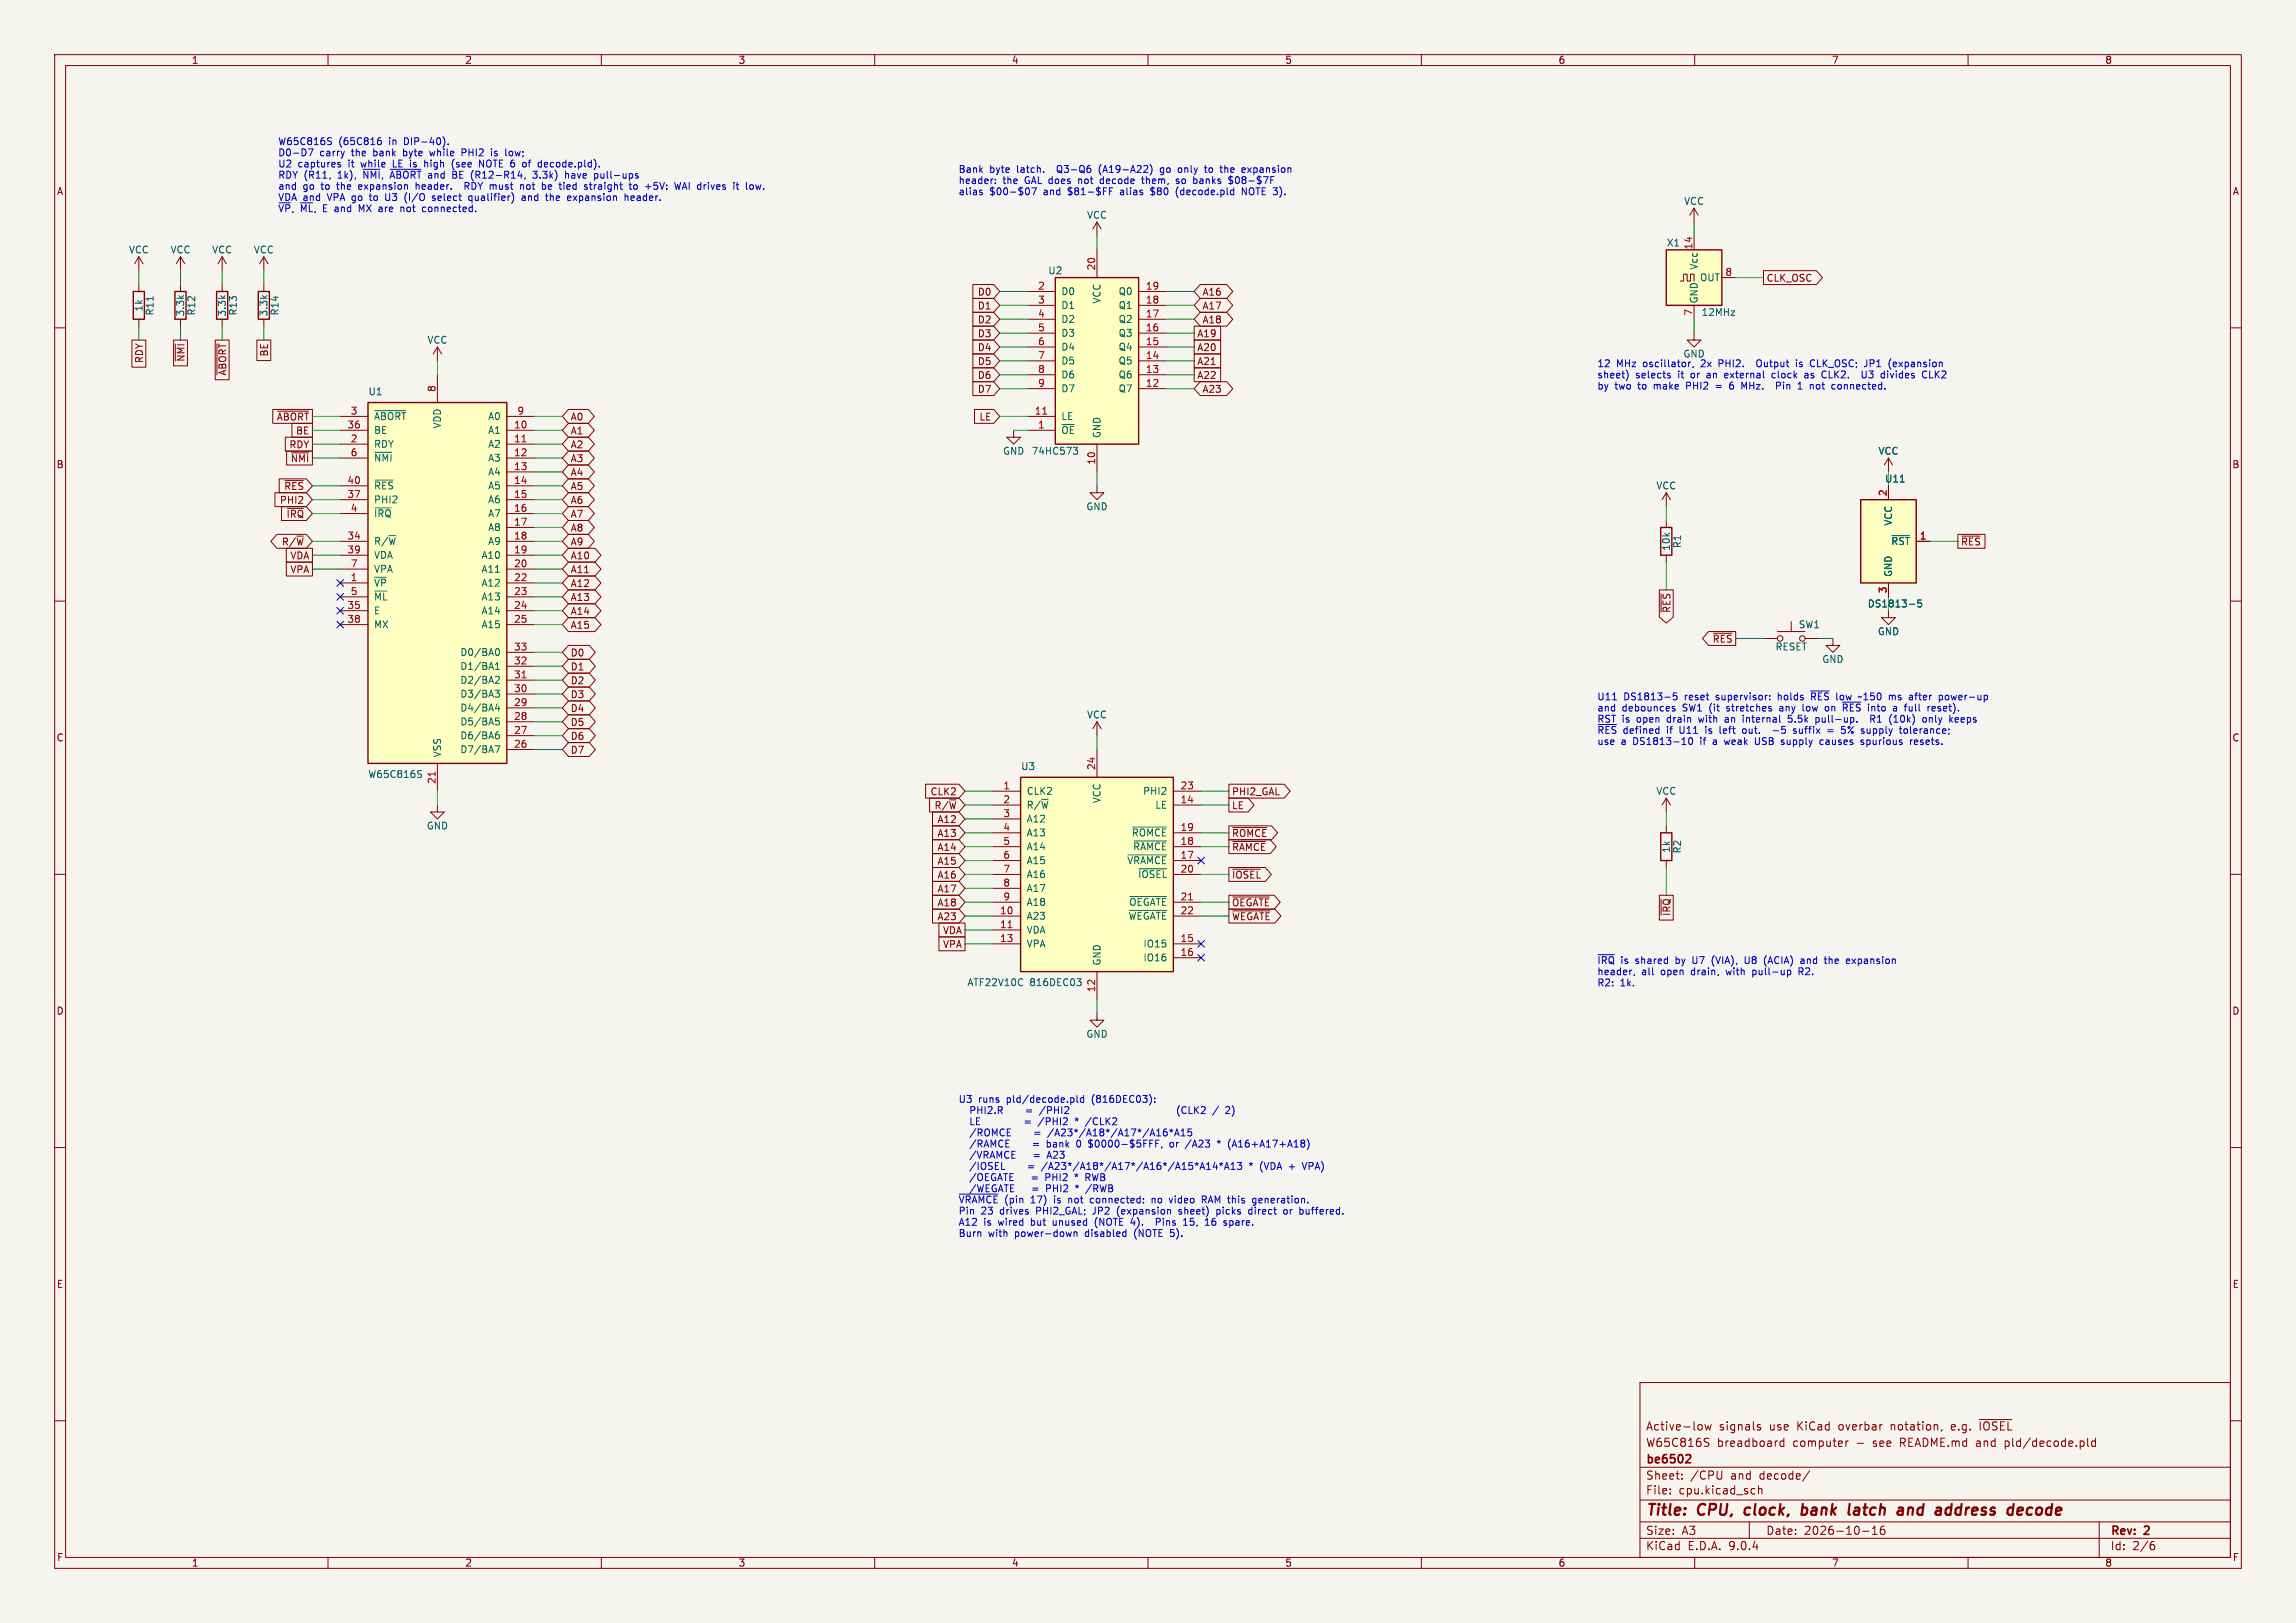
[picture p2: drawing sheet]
<svg xmlns="http://www.w3.org/2000/svg" width="420mm" height="297mm" viewBox="0 0 420 297" stroke-linecap="round" stroke-linejoin="round" font-family="sans-serif">
<defs><g id="words">
<g font-size="2.8" fill="#840000">
<text x="301" y="277.9">Title:</text>
<text x="310.6" y="277.9">CPU,</text>
<text x="320" y="277.9">clock,</text>
<text x="331.2" y="277.9">bank</text>
<text x="340.6" y="277.9">latch</text>
<text x="350.4" y="277.9">and</text>
<text x="358.2" y="277.9">address</text>
<text x="372.1" y="277.9">decode</text>
</g>
<g font-size="2.1" fill="#840000">
<text x="301" y="262">Active-low</text>
<text x="314.4" y="262">signals</text>
<text x="323.7" y="262">use</text>
<text x="328.9" y="262">KiCad</text>
<text x="336.6" y="262">overbar</text>
<text x="346.3" y="262">notation,</text>
<text x="357.5" y="262">e.g.</text>
<text x="362.9" y="262">~{IOSEL}</text>
<text x="301" y="268.2">be6502</text>
<text x="301" y="265">W65C816S</text>
<text x="314.1" y="265">breadboard</text>
<text x="328" y="265">computer</text>
<text x="339.7" y="265">-</text>
<text x="342.9" y="265">see</text>
<text x="348" y="265">README.md</text>
<text x="362.1" y="265">and</text>
<text x="367.4" y="265">pld/decode.pld</text>
<text x="301" y="273.7">File:</text>
<text x="301" y="271">Sheet:</text>
<text x="307.1" y="273.7">cpu.kicad_sch</text>
<text x="309.2" y="271">/CPU</text>
<text x="316.7" y="271">and</text>
<text x="322" y="271">decode/</text>
<text x="301" y="281.1">Size:</text>
<text x="307.6" y="281.1">A3</text>
<text x="323" y="281.1">Date:</text>
<text x="330" y="281.1">2026-10-16</text>
<text x="386" y="281.3">Rev:</text>
<text x="392.4" y="281.3">2</text>
<text x="301" y="283.9">KiCad</text>
<text x="308.7" y="283.9">E.D.A.</text>
<text x="316.3" y="283.9">9.0.4</text>
<text x="386" y="283.9">Id:</text>
<text x="390.1" y="283.9">2/6</text>
</g>
<g font-size="1.8" fill="#840000">
<text x="35" y="11.9">1</text>
<text x="85" y="11.9">2</text>
<text x="135" y="11.9">3</text>
<text x="185" y="11.9">4</text>
<text x="235" y="11.9">5</text>
<text x="285" y="11.9">6</text>
<text x="335" y="11.9">7</text>
<text x="385" y="11.9">8</text>
<text x="10.3" y="35.9">A</text>
<text x="408.3" y="35.9">A</text>
<text x="323.1" y="51.8">CLK_OSC</text>
<text x="178.8" y="59.4">D2</text>
<text x="178.8" y="56.8">D1</text>
<text x="178.8" y="54.3">D0</text>
<text x="219.9" y="59.4">A18</text>
<text x="219.9" y="56.8">A17</text>
<text x="219.9" y="54.3">A16</text>
<text x="49.2" y="65.3" transform="rotate(-90 49.2 65.3)">BE</text>
<text x="178.8" y="64.5">D4</text>
<text x="178.8" y="61.9">D3</text>
<text x="218.9" y="64.5">A20</text>
<text x="218.9" y="61.9">A19</text>
<text x="26.4" y="66.5" transform="rotate(-90 26.4 66.5)">RDY</text>
<text x="34" y="66.3" transform="rotate(-90 34 66.3)">~{NMI}</text>
<text x="41.6" y="68.8" transform="rotate(-90 41.6 68.8)">~{ABORT}</text>
<text x="178.8" y="69.5">D6</text>
<text x="178.8" y="67">D5</text>
<text x="218.9" y="67">A21</text>
<text x="218.9" y="69.5">A22</text>
<text x="50.5" y="77.2">~{ABORT}</text>
<text x="104.3" y="77.2">A0</text>
<text x="178.8" y="72.1">D7</text>
<text x="179.1" y="77.2">LE</text>
<text x="219.9" y="72.1">A23</text>
<text x="52.8" y="82.2">RDY</text>
<text x="54.1" y="79.7">BE</text>
<text x="104.3" y="82.2">A2</text>
<text x="104.3" y="79.7">A1</text>
<text x="10.3" y="85.9">B</text>
<text x="51.9" y="89.9">~{RES}</text>
<text x="53.1" y="84.8">~{NMI}</text>
<text x="104.3" y="89.9">A5</text>
<text x="104.3" y="87.3">A4</text>
<text x="104.3" y="84.8">A3</text>
<text x="408.2" y="85.9">B</text>
<text x="51.1" y="92.4">PHI2</text>
<text x="52.3" y="94.9">~{IRQ}</text>
<text x="104.3" y="94.9">A7</text>
<text x="104.3" y="92.4">A6</text>
<text x="51.5" y="100">R/~{W}</text>
<text x="104.3" y="100">A9</text>
<text x="104.3" y="97.5">A8</text>
<text x="358.6" y="100">~{RES}</text>
<text x="53" y="105.1">VPA</text>
<text x="53" y="102.6">VDA</text>
<text x="104.3" y="107.6">A12</text>
<text x="104.3" y="105.1">A11</text>
<text x="104.3" y="102.6">A10</text>
<text x="104.3" y="112.7">A14</text>
<text x="104.3" y="110.2">A13</text>
<text x="305.8" y="112.3" transform="rotate(-90 305.8 112.3)">~{RES}</text>
<text x="104.3" y="115.3">A15</text>
<text x="313.2" y="117.8">~{RES}</text>
<text x="104.3" y="125.4">D2</text>
<text x="104.3" y="122.9">D1</text>
<text x="104.3" y="120.3">D0</text>
<text x="104.3" y="128">D3</text>
<text x="104.3" y="130.5">D4</text>
<text x="10.3" y="135.9">C</text>
<text x="104.3" y="135.6">D6</text>
<text x="104.3" y="133">D5</text>
<text x="408.2" y="135.9">C</text>
<text x="104.3" y="138.1">D7</text>
<text x="170.1" y="145.7">CLK2</text>
<text x="170.8" y="148.3">R/~{W}</text>
<text x="225.3" y="145.7">PHI2_GAL</text>
<text x="225.3" y="148.3">LE</text>
<text x="171.4" y="153.4">A13</text>
<text x="171.4" y="150.8">A12</text>
<text x="171.4" y="155.9">A14</text>
<text x="225.3" y="155.9">~{RAMCE}</text>
<text x="225.3" y="153.4">~{ROMCE}</text>
<text x="171.4" y="158.4">A15</text>
<text x="171.4" y="161">A16</text>
<text x="225.3" y="161">~{IOSEL}</text>
<text x="171.4" y="166.1">A18</text>
<text x="171.4" y="163.5">A17</text>
<text x="225.3" y="166.1">~{OEGATE}</text>
<text x="305.8" y="167.7" transform="rotate(-90 305.8 167.7)">~{IRQ}</text>
<text x="171.4" y="168.6">A23</text>
<text x="172.4" y="173.7">VPA</text>
<text x="172.4" y="171.1">VDA</text>
<text x="225.3" y="168.6">~{WEGATE}</text>
<text x="10.3" y="185.9">D</text>
<text x="408.2" y="185.9">D</text>
<text x="10.3" y="235.9">E</text>
<text x="408.3" y="235.9">E</text>
<text x="10.3" y="285.9">F</text>
<text x="35" y="286.9">1</text>
<text x="85" y="286.9">2</text>
<text x="135" y="286.9">3</text>
<text x="185" y="286.9">4</text>
<text x="235" y="286.9">5</text>
<text x="285" y="286.9">6</text>
<text x="335" y="286.9">7</text>
<text x="385" y="286.9">8</text>
<text x="408.3" y="285.9">F</text>
</g>
<g font-size="1.8" fill="#0000c2">
<text x="50.8" y="26.9">W65C816S</text>
<text x="50.8" y="28.9">D0-D7</text>
<text x="58.5" y="28.9">carry</text>
<text x="61.9" y="26.9">(65C816</text>
<text x="64.5" y="28.9">the</text>
<text x="68.6" y="28.9">bank</text>
<text x="71.3" y="26.9">in</text>
<text x="74.2" y="26.9">DIP-40).</text>
<text x="74.2" y="28.9">byte</text>
<text x="79.3" y="28.9">while</text>
<text x="85.3" y="28.9">PHI2</text>
<text x="90.9" y="28.9">is</text>
<text x="93.7" y="28.9">low;</text>
<text x="50.8" y="31">U2</text>
<text x="50.8" y="33">RDY (R11,</text>
<text x="50.8" y="35.1">and</text>
<text x="54.5" y="31">captures</text>
<text x="55.4" y="35.1">go</text>
<text x="58.9" y="35.1">to</text>
<text x="61.9" y="33">1k),</text>
<text x="61.9" y="35.1">the</text>
<text x="63.8" y="31">it</text>
<text x="66.1" y="35.1">expansion</text>
<text x="66.3" y="31">while</text>
<text x="66.8" y="33">~{NMI},~{ABORT}</text>
<text x="72.4" y="31">LE is</text>
<text x="76.7" y="35.1">header.</text>
<text x="78.5" y="31">high</text>
<text x="79" y="33">and</text>
<text x="83.6" y="33">BE (R12-R14,</text>
<text x="83.7" y="31">(see</text>
<text x="86.1" y="35.1">RDY must</text>
<text x="89" y="31">NOTE 6</text>
<text x="96.7" y="35.1">not</text>
<text x="97.3" y="31">of</text>
<text x="98.8" y="33">3.3k)</text>
<text x="100.3" y="31">decode.pld).</text>
<text x="100.8" y="35.1">be</text>
<text x="104.3" y="35.1">tied</text>
<text x="104.9" y="33">have</text>
<text x="109" y="35.1">straight</text>
<text x="110.4" y="33">pull-ups</text>
<text x="117.5" y="35.1">to</text>
<text x="120.5" y="35.1">+5V:</text>
<text x="126.2" y="35.1">WAI drives</text>
<text x="137.3" y="35.1">it</text>
<text x="139.8" y="35.1">low.</text>
<text x="175.3" y="32">Bank</text>
<text x="175.3" y="34">header:</text>
<text x="181" y="32">byte</text>
<text x="183.4" y="34">the</text>
<text x="186.1" y="32">latch.</text>
<text x="187.6" y="34">GAL does</text>
<text x="193.9" y="32">Q3-Q6</text>
<text x="197.7" y="34">not</text>
<text x="201.7" y="32">(A19-A22)</text>
<text x="201.9" y="34">decode</text>
<text x="209.8" y="34">them,</text>
<text x="213.1" y="32">go</text>
<text x="216.2" y="34">so</text>
<text x="216.6" y="32">only</text>
<text x="219.6" y="34">banks</text>
<text x="221.7" y="32">to</text>
<text x="224.7" y="32">the</text>
<text x="226.3" y="34">$08-$7F</text>
<text x="228.9" y="32">expansion</text>
<text x="50.8" y="37.1">VDA and</text>
<text x="50.8" y="39.1">~{VP},</text>
<text x="54.9" y="39.1">~{ML},</text>
<text x="59.2" y="39.1">E and</text>
<text x="60" y="37.1">VPA go</text>
<text x="66.1" y="39.1">MX are</text>
<text x="68.1" y="37.1">to</text>
<text x="71.2" y="37.1">U3</text>
<text x="74.2" y="39.1">not</text>
<text x="74.9" y="37.1">(I/O</text>
<text x="78.3" y="39.1">connected.</text>
<text x="80.2" y="37.1">select</text>
<text x="87" y="37.1">qualifier)</text>
<text x="97" y="37.1">and</text>
<text x="101.6" y="37.1">the</text>
<text x="105.7" y="37.1">expansion</text>
<text x="116.4" y="37.1">header.</text>
<text x="175.3" y="36">alias</text>
<text x="181" y="36">$00-$07</text>
<text x="191" y="36">and</text>
<text x="195.6" y="36">$81-$FF</text>
<text x="205.4" y="36">alias</text>
<text x="211.2" y="36">$80</text>
<text x="216" y="36">(decode.pld</text>
<text x="228.3" y="36">NOTE 3).</text>
<text x="307.8" y="65.6">GND</text>
<text x="292.1" y="67.5">12</text>
<text x="292.1" y="69.6">sheet)</text>
<text x="292.1" y="71.6">by</text>
<text x="295.4" y="71.6">two</text>
<text x="295.7" y="67.5">MHz</text>
<text x="299.2" y="69.6">selects</text>
<text x="299.8" y="71.6">to</text>
<text x="300.7" y="67.5">oscillator,</text>
<text x="302.8" y="71.6">make</text>
<text x="307.1" y="69.6">it</text>
<text x="308.9" y="71.6">PHI2</text>
<text x="309.6" y="69.6">or</text>
<text x="311.5" y="67.5">2x</text>
<text x="312.7" y="69.6">an</text>
<text x="314.9" y="67.5">PHI2.</text>
<text x="316.2" y="69.6">external</text>
<text x="317.3" y="71.6">6</text>
<text x="319.6" y="71.6">MHz.</text>
<text x="322.2" y="67.5">Output</text>
<text x="325" y="69.6">clock</text>
<text x="326.4" y="71.6">Pin</text>
<text x="329.6" y="67.5">is</text>
<text x="330.6" y="71.6">1</text>
<text x="331.2" y="69.6">as</text>
<text x="332.4" y="67.5">CLK_OSC;</text>
<text x="333" y="71.6">not</text>
<text x="334.5" y="69.6">CLK2.</text>
<text x="337.2" y="71.6">connected.</text>
<text x="342.3" y="69.6">U3</text>
<text x="342.6" y="67.5">JP1</text>
<text x="346" y="69.6">divides</text>
<text x="347.2" y="67.5">(expansion</text>
<text x="353.7" y="69.6">CLK2</text>
<text x="292.1" y="128.5">U11</text>
<text x="292.1" y="130.5">and</text>
<text x="296.7" y="130.5">debounces</text>
<text x="297" y="128.5">DS1813-5</text>
<text x="307.9" y="130.5">SW1 (it</text>
<text x="308.3" y="128.5">reset</text>
<text x="314.2" y="128.5">supervisor:</text>
<text x="316.3" y="130.5">stretches</text>
<text x="325.7" y="128.5">holds</text>
<text x="326.2" y="130.5">any</text>
<text x="330.6" y="130.5">low</text>
<text x="332" y="128.5">~{RES}</text>
<text x="334.9" y="130.5">on</text>
<text x="336.8" y="128.5">low</text>
<text x="338.4" y="130.5">~{RES}</text>
<text x="341.1" y="128.5">~150</text>
<text x="343.2" y="130.5">into</text>
<text x="346.8" y="128.5">ms</text>
<text x="348" y="130.5">a</text>
<text x="350.3" y="130.5">full</text>
<text x="350.7" y="128.5">after</text>
<text x="354.7" y="130.5">reset).</text>
<text x="356.4" y="128.5">power-up</text>
<text x="292.1" y="132.6">RST is</text>
<text x="292.1" y="134.6">~{RES}</text>
<text x="292.1" y="136.7">use</text>
<text x="296.5" y="136.7">a</text>
<text x="296.9" y="134.6">defined</text>
<text x="298.9" y="136.7">DS1813-10</text>
<text x="299.5" y="132.6">open</text>
<text x="305" y="134.6">if</text>
<text x="305.2" y="132.6">drain</text>
<text x="307.5" y="134.6">U11</text>
<text x="311.2" y="132.6">with</text>
<text x="311.3" y="136.7">if</text>
<text x="312.4" y="134.6">is</text>
<text x="313.8" y="136.7">a</text>
<text x="315.3" y="134.6">left</text>
<text x="316.2" y="136.7">weak</text>
<text x="316.2" y="132.6">an</text>
<text x="319.6" y="134.6">out.</text>
<text x="319.7" y="132.6">internal</text>
<text x="321.9" y="136.7">USB</text>
<text x="325.6" y="134.6">-5</text>
<text x="326.9" y="136.7">supply</text>
<text x="328.2" y="132.6">5.5k</text>
<text x="329.5" y="134.6">suffix</text>
<text x="333.4" y="132.6">pull-up.</text>
<text x="334.2" y="136.7">causes</text>
<text x="336" y="134.6">=</text>
<text x="338.7" y="134.6">5%</text>
<text x="341.9" y="136.7">spurious</text>
<text x="342.6" y="134.6">supply</text>
<text x="343.8" y="132.6">R1</text>
<text x="347.5" y="132.6">(10k)</text>
<text x="349.8" y="134.6">tolerance;</text>
<text x="351.1" y="136.7">resets.</text>
<text x="353.8" y="132.6">only</text>
<text x="358.9" y="132.6">keeps</text>
<text x="292.1" y="176.7">~{IRQ}</text>
<text x="292.1" y="178.8">header,</text>
<text x="296.5" y="176.7">is</text>
<text x="299.3" y="176.7">shared</text>
<text x="300.3" y="178.8">all</text>
<text x="303.9" y="178.8">open</text>
<text x="306.8" y="176.7">by</text>
<text x="309.6" y="178.8">drain,</text>
<text x="310.1" y="176.7">U7</text>
<text x="313.8" y="176.7">(VIA),</text>
<text x="316.3" y="178.8">with</text>
<text x="320" y="176.7">U8</text>
<text x="321.2" y="178.8">pull-up</text>
<text x="323.8" y="176.7">(ACIA)</text>
<text x="329.9" y="178.8">R2.</text>
<text x="330.7" y="176.7">and</text>
<text x="335.3" y="176.7">the</text>
<text x="339.4" y="176.7">expansion</text>
<text x="292.1" y="180.8">R2:</text>
<text x="296.4" y="180.8">1k.</text>
<text x="175.3" y="202.1">U3</text>
<text x="179" y="202.1">runs</text>
<text x="184.3" y="202.1">pld/decode.pld</text>
<text x="200" y="202.1">(816DEC03):</text>
<text x="177.6" y="204.2">PHI2.R</text>
<text x="177.6" y="206.2">LE</text>
<text x="177.6" y="208.3">/ROMCE</text>
<text x="191.3" y="204.2">/PHI2</text>
<text x="191.9" y="206.2">/PHI2</text>
<text x="192.8" y="208.3">/A23*/A18*/A17*/A16*A15</text>
<text x="198.8" y="206.2">*</text>
<text x="200.9" y="206.2">/CLK2</text>
<text x="220.5" y="204.2">(CLK2</text>
<text x="177.6" y="210.3">/RAMCE</text>
<text x="177.6" y="212.4">/VRAMCE</text>
<text x="177.6" y="214.4">/IOSEL</text>
<text x="191.7" y="214.4">/A23*/A18*/A17*/A16*/A15*A14*A13</text>
<text x="192.5" y="212.4">A23</text>
<text x="192.6" y="210.3">bank</text>
<text x="198.2" y="210.3">0</text>
<text x="200.6" y="210.3">$0000-$5FFF,</text>
<text x="215.7" y="210.3">or</text>
<text x="218.8" y="210.3">/A23</text>
<text x="224.8" y="210.3">*</text>
<text x="226.9" y="210.3">(A16+A17+A18)</text>
<text x="229.9" y="214.4">*</text>
<text x="232" y="214.4">(VDA</text>
<text x="240.2" y="214.4">VPA)</text>
<text x="175.3" y="220.5">~{VRAMCE}</text>
<text x="177.6" y="216.4">/OEGATE</text>
<text x="177.6" y="218.5">/WEGATE</text>
<text x="183.7" y="220.5">(pin</text>
<text x="188.7" y="220.5">17)</text>
<text x="189.5" y="218.5">=</text>
<text x="192.1" y="216.4">PHI2</text>
<text x="192.3" y="218.5">PHI2</text>
<text x="193.1" y="220.5">is</text>
<text x="195.9" y="220.5">not</text>
<text x="197.7" y="216.4">*</text>
<text x="199.9" y="216.4">RWB</text>
<text x="200" y="218.5">/RWB</text>
<text x="200.1" y="220.5">connected:</text>
<text x="211.6" y="220.5">no</text>
<text x="215" y="220.5">video</text>
<text x="221.2" y="220.5">RAM this</text>
<text x="230.8" y="220.5">generation.</text>
<text x="175.3" y="222.6">Pin</text>
<text x="175.3" y="224.6">A12</text>
<text x="175.3" y="226.7">Burn</text>
<text x="179.5" y="222.6">23</text>
<text x="179.9" y="224.6">is</text>
<text x="180.8" y="226.7">with</text>
<text x="182.7" y="224.6">wired</text>
<text x="183" y="222.6">drives</text>
<text x="185.8" y="226.7">power-down</text>
<text x="188.9" y="224.6">but</text>
<text x="189.8" y="222.6">PHI2_GAL;</text>
<text x="193.1" y="224.6">unused</text>
<text x="198.8" y="226.7">disabled</text>
<text x="200.4" y="222.6">JP2</text>
<text x="200.9" y="224.6">(NOTE</text>
<text x="205" y="222.6">(expansion</text>
<text x="207.7" y="224.6">4).</text>
<text x="207.9" y="226.7">(NOTE</text>
<text x="212.7" y="224.6">Pins</text>
<text x="214.7" y="226.7">5).</text>
<text x="216.5" y="222.6">sheet)</text>
<text x="218" y="224.6">15,</text>
<text x="222.2" y="224.6">16</text>
<text x="223.6" y="222.6">picks</text>
<text x="225.8" y="224.6">spare.</text>
<text x="229.7" y="222.6">direct</text>
<text x="236.3" y="222.6">or</text>
<text x="239.4" y="222.6">buffered.</text>
</g>
<g font-size="1.8" fill="#006464">
<text x="198.7" y="40.2">VCC</text>
<text x="308" y="37.7">VCC</text>
<text x="23.5" y="46.6">VCC</text>
<text x="31.1" y="46.6">VCC</text>
<text x="38.7" y="46.6">VCC</text>
<text x="46.3" y="46.6">VCC</text>
<text x="304.8" y="45.3">X1</text>
<text x="191.7" y="50.4">U2</text>
<text x="310.7" y="49.4" transform="rotate(-90 310.7 49.4)">Vcc</text>
<text x="310.9" y="51.7">OUT</text>
<text x="26.3" y="57.1" transform="rotate(-90 26.3 57.1)">1k</text>
<text x="28.3" y="57.8" transform="rotate(-90 28.3 57.8)">R11</text>
<text x="33.9" y="58" transform="rotate(-90 33.9 58)">3.3k</text>
<text x="35.9" y="57.8" transform="rotate(-90 35.9 57.8)">R12</text>
<text x="41.5" y="58" transform="rotate(-90 41.5 58)">3.3k</text>
<text x="43.5" y="57.8" transform="rotate(-90 43.5 57.8)">R13</text>
<text x="49.1" y="58" transform="rotate(-90 49.1 58)">3.3k</text>
<text x="51.2" y="57.8" transform="rotate(-90 51.2 57.8)">R14</text>
<text x="194.1" y="54.2">D0</text>
<text x="194.1" y="56.7">D1</text>
<text x="194.1" y="59.3">D2</text>
<text x="201.5" y="55.6" transform="rotate(-90 201.5 55.6)">VCC</text>
<text x="204.5" y="54.2">Q0</text>
<text x="204.5" y="56.7">Q1</text>
<text x="204.5" y="59.3">Q2</text>
<text x="310.7" y="55.6" transform="rotate(-90 310.7 55.6)">GND</text>
<text x="311.2" y="58">12MHz</text>
<text x="78.1" y="63.1">VCC</text>
<text x="194.1" y="61.8">D3</text>
<text x="194.1" y="64.4">D4</text>
<text x="204.5" y="61.8">Q3</text>
<text x="204.5" y="64.4">Q4</text>
<text x="194.1" y="66.9">D5</text>
<text x="194.1" y="69.4">D6</text>
<text x="194.1" y="72">D7</text>
<text x="204.5" y="66.9">Q5</text>
<text x="204.5" y="69.4">Q6</text>
<text x="204.5" y="72">Q7</text>
<text x="67.3" y="72.5">U1</text>
<text x="68.3" y="77.1">~{ABORT}</text>
<text x="89.2" y="77.1">A0</text>
<text x="194.1" y="77.1">LE</text>
<text x="68.3" y="79.6">BE</text>
<text x="68.3" y="82.1">RDY</text>
<text x="80.9" y="78.5" transform="rotate(-90 80.9 78.5)">VDD</text>
<text x="89.2" y="79.6">A1</text>
<text x="89.2" y="82.1">A2</text>
<text x="183.4" y="83.4">GND</text>
<text x="188.6" y="83.4">74HC573</text>
<text x="194.1" y="79.6">~{OE}</text>
<text x="201.5" y="80.3" transform="rotate(-90 201.5 80.3)">GND</text>
<text x="343.5" y="83.4">VCC</text>
<text x="68.3" y="84.7">~{NMI}</text>
<text x="68.3" y="89.8">~{RES}</text>
<text x="89.2" y="84.7">A3</text>
<text x="89.2" y="87.2">A4</text>
<text x="89.2" y="89.8">A5</text>
<text x="302.9" y="89.8">VCC</text>
<text x="344.7" y="88.5">U11</text>
<text x="68.3" y="92.3">PHI2</text>
<text x="68.3" y="94.8">~{IRQ}</text>
<text x="89.2" y="92.3">A6</text>
<text x="89.2" y="94.8">A7</text>
<text x="198.6" y="93.6">GND</text>
<text x="68.3" y="99.9">R/~{W}</text>
<text x="89.2" y="97.4">A8</text>
<text x="89.2" y="99.9">A9</text>
<text x="305.7" y="100.9" transform="rotate(-90 305.7 100.9)">10k</text>
<text x="307.7" y="100.4" transform="rotate(-90 307.7 100.4)">R1</text>
<text x="345.9" y="99.9">~{RST}</text>
<text x="346.3" y="96.3" transform="rotate(-90 346.3 96.3)">VCC</text>
<text x="68.3" y="102.5">VDA</text>
<text x="68.3" y="105">VPA</text>
<text x="68.3" y="107.5">~{VP}</text>
<text x="88" y="102.5">A10</text>
<text x="88" y="105">A11</text>
<text x="88" y="107.5">A12</text>
<text x="346.3" y="105.7" transform="rotate(-90 346.3 105.7)">GND</text>
<text x="68.3" y="110.1">~{ML}</text>
<text x="68.3" y="112.6">E</text>
<text x="88" y="110.1">A13</text>
<text x="88" y="112.6">A14</text>
<text x="341.6" y="111.4">DS1813-5</text>
<text x="68.3" y="115.2">MX</text>
<text x="88" y="115.2">A15</text>
<text x="324.7" y="119.2">RESET</text>
<text x="328.9" y="115.2">SW1</text>
<text x="343.4" y="116.4">GND</text>
<text x="84.1" y="120.2">D0/BA0</text>
<text x="84.1" y="122.8">D1/BA1</text>
<text x="84.1" y="125.3">D2/BA2</text>
<text x="333.2" y="121.5">GND</text>
<text x="84.1" y="127.9">D3/BA3</text>
<text x="84.1" y="130.4">D4/BA4</text>
<text x="198.7" y="131.7">VCC</text>
<text x="84.1" y="132.9">D5/BA5</text>
<text x="84.1" y="135.5">D6/BA6</text>
<text x="67.3" y="142.6">W65C816S</text>
<text x="80.9" y="138.7" transform="rotate(-90 80.9 138.7)">VSS</text>
<text x="84.1" y="138">D7/BA7</text>
<text x="186.7" y="141.1">U3</text>
<text x="187.7" y="145.6">CLK2</text>
<text x="187.7" y="148.2">R/~{W}</text>
<text x="201.5" y="147.1" transform="rotate(-90 201.5 147.1)">VCC</text>
<text x="209" y="145.6">PHI2</text>
<text x="211.2" y="148.2">LE</text>
<text x="302.9" y="145.6">VCC</text>
<text x="78" y="152">GND</text>
<text x="187.7" y="150.7">A12</text>
<text x="187.7" y="153.3">A13</text>
<text x="187.7" y="155.8">A14</text>
<text x="206.9" y="153.3">~{ROMCE}</text>
<text x="207.2" y="155.8">~{RAMCE}</text>
<text x="187.7" y="158.3">A15</text>
<text x="187.7" y="160.9">A16</text>
<text x="206.1" y="158.3">~{VRAMCE}</text>
<text x="208.1" y="160.9">~{IOSEL}</text>
<text x="305.7" y="156.2" transform="rotate(-90 305.7 156.2)">1k</text>
<text x="307.7" y="156.3" transform="rotate(-90 307.7 156.3)">R2</text>
<text x="187.7" y="163.4">A17</text>
<text x="187.7" y="166">A18</text>
<text x="206.5" y="166">~{OEGATE}</text>
<text x="187.7" y="168.5">A23</text>
<text x="187.7" y="171">VDA</text>
<text x="187.7" y="173.6">VPA</text>
<text x="206.3" y="168.5">~{WEGATE}</text>
<text x="209.1" y="173.6">IO15</text>
<text x="201.5" y="176.8" transform="rotate(-90 201.5 176.8)">GND</text>
<text x="209.1" y="176.1">IO16</text>
<text x="176.9" y="180.7">ATF22V10C</text>
<text x="188.4" y="180.7">816DEC03</text>
<text x="198.6" y="190.1">GND</text>
</g>
<g font-size="1.8" fill="#a90000">
<text x="309.6" y="45.8" transform="rotate(-90 309.6 45.8)">14</text>
<text x="189.8" y="53.1">2</text>
<text x="200.4" y="49.6" transform="rotate(-90 200.4 49.6)">20</text>
<text x="209.5" y="53.1">19</text>
<text x="315.5" y="50.5">8</text>
<text x="189.8" y="55.6">3</text>
<text x="189.8" y="58.2">4</text>
<text x="209.5" y="55.6">18</text>
<text x="209.5" y="58.2">17</text>
<text x="309.6" y="57.9" transform="rotate(-90 309.6 57.9)">7</text>
<text x="189.8" y="60.7">5</text>
<text x="189.8" y="63.2">6</text>
<text x="189.8" y="65.8">7</text>
<text x="209.5" y="60.7">16</text>
<text x="209.5" y="63.2">15</text>
<text x="209.5" y="65.8">14</text>
<text x="79.8" y="71.8" transform="rotate(-90 79.8 71.8)">8</text>
<text x="189.8" y="68.3">8</text>
<text x="189.8" y="70.9">9</text>
<text x="209.5" y="68.3">13</text>
<text x="209.5" y="70.9">12</text>
<text x="64.1" y="75.9">3</text>
<text x="94.5" y="75.9">9</text>
<text x="189.2" y="75.9">11</text>
<text x="63.5" y="78.5">36</text>
<text x="64.1" y="81">2</text>
<text x="64.1" y="83.6">6</text>
<text x="93.9" y="78.5">10</text>
<text x="93.9" y="81">11</text>
<text x="93.9" y="83.6">12</text>
<text x="189.8" y="78.5">1</text>
<text x="63.5" y="88.6">40</text>
<text x="93.9" y="86.1">13</text>
<text x="93.9" y="88.6">14</text>
<text x="200.4" y="85.1" transform="rotate(-90 200.4 85.1)">10</text>
<text x="63.5" y="91.2">37</text>
<text x="64.1" y="93.7">4</text>
<text x="93.9" y="91.2">15</text>
<text x="93.9" y="93.7">16</text>
<text x="345.2" y="90.9" transform="rotate(-90 345.2 90.9)">2</text>
<text x="63.5" y="98.8">34</text>
<text x="63.5" y="101.3">39</text>
<text x="93.9" y="96.3">17</text>
<text x="93.9" y="98.8">18</text>
<text x="93.9" y="101.3">19</text>
<text x="351.1" y="98.8">1</text>
<text x="64.1" y="103.9">7</text>
<text x="64.1" y="106.4">1</text>
<text x="93.9" y="103.9">20</text>
<text x="93.9" y="106.4">22</text>
<text x="63.5" y="111.5">35</text>
<text x="64.1" y="109">5</text>
<text x="93.9" y="109">23</text>
<text x="93.9" y="111.5">24</text>
<text x="345.2" y="108.7" transform="rotate(-90 345.2 108.7)">3</text>
<text x="63.5" y="114">38</text>
<text x="93.9" y="114">25</text>
<text x="93.9" y="119.1">33</text>
<text x="93.9" y="121.7">32</text>
<text x="93.9" y="124.2">31</text>
<text x="93.9" y="126.7">30</text>
<text x="93.9" y="129.3">29</text>
<text x="93.9" y="131.8">28</text>
<text x="93.9" y="134.4">27</text>
<text x="93.9" y="136.9">26</text>
<text x="79.8" y="143.6" transform="rotate(-90 79.8 143.6)">21</text>
<text x="200.4" y="141" transform="rotate(-90 200.4 141)">24</text>
<text x="183.4" y="144.5">1</text>
<text x="183.4" y="147.1">2</text>
<text x="183.4" y="149.6">3</text>
<text x="215.9" y="144.5">23</text>
<text x="215.9" y="147.1">14</text>
<text x="183.4" y="152.1">4</text>
<text x="183.4" y="154.7">5</text>
<text x="215.9" y="152.1">19</text>
<text x="215.9" y="154.7">18</text>
<text x="183.4" y="157.2">6</text>
<text x="183.4" y="159.8">7</text>
<text x="215.9" y="157.2">17</text>
<text x="215.9" y="159.8">20</text>
<text x="182.8" y="167.4">10</text>
<text x="183.4" y="162.3">8</text>
<text x="183.4" y="164.8">9</text>
<text x="215.9" y="164.8">21</text>
<text x="215.9" y="167.4">22</text>
<text x="182.8" y="169.9">11</text>
<text x="182.8" y="172.5">13</text>
<text x="215.9" y="172.5">15</text>
<text x="215.9" y="175">16</text>
<text x="200.4" y="181.7" transform="rotate(-90 200.4 181.7)">12</text>
</g>
</g></defs>
<path d="M0 0h420v297h-420z" fill="#f5f4ef" stroke="#f5f4ef" stroke-width=".18"/>
<g fill="none" stroke="#840000" stroke-width=".18">
<path d="M10 10h400v277h-400zM12 12h396v273h-396zM60 10v2M110 10v2M160 10v2M210 10v2M260 10v2M310 10v2M360 10v2M309.9 38.1l-.8 1.3M309.9 38.1l.7 1.3M309.9 38.1v2.5"/>
<path d="M33 47l-.7 1.3M33 47l.8 1.3M33 47v2.5M10 60h2M408 60h2M304.8 90.2l-.8 1.2M304.8 90.2l.8 1.2M304.8 90.2v2.5M304.8 95.3v1.2M10 110h2M304.8 101.6v1.3M408 110h2"/>
<path d="M10 160h2M80 147.3v1.3h1.3l-1.3 1.3-1.3-1.3h1.3M408 160h2M10 210h2M408 210h2M300 253h108v32h-108zM362 259.8h6M10 260h2M300 278.5h108M300 274.5h108M300 268.5h108M305.5 273.2v.2"/>
<path d="M305.5 272.5v.1M307.7 270.5v.2M307.7 269.8v.1M311.1 260.7l.3 .3v.4l-.3 .3M311.9 260.7l.3 1 .2-.7 .3 .7 .3-1M312 263.2l.6 .1M312.3 264l.3 .3-.1 .2-.2 .2M314.9 269.2v1.2l-.2 .3M320 278.5v3M320.9 272.4l.1 .1M321 273.3l-.1 .1M321.5 261.1l.5 .2 .1 .1-.1 .2-.4 .1"/>
<path d="M321.5 260.8h.5M321.7 271.9v1.5M321.7 272.5l.2-.1 .3 .1 .1 .9M326.3 263.2v1.5M326.3 263.8l-.4-.1-.3 .3v.4l.1 .2h.6M331 269.1l-1.3 1.9M337.7 263.7v1M338.1 263.7l-.3 .1-.1 .2M342.5 279.7l.4-.4v1.5M344.7 279.3a.59 .59 0 0 0-.8 .6v.6l.2 .2 .4 .1 .2-.2 .1-.5-.1-.2h-.5l-.3 .2M355.2 261.6l-.1 .3M362.2 260.2v1.5"/>
<path d="M366.8 263.7v1.5M366.8 264.6l.1 .1M366.9 263.7l-.1 .1M381.9 263.2v1.3l.2 .2M383.3 263.8l-.4-.1-.3 .3v.4l.1 .2h.6M383.3 263.2v1.5M384 278.5v6.5M408 260h2M60 285v2M110 285v2M160 285v2M210 285v2"/>
<path d="M260 285v2M300 281.5h108M310 285v2M340.7 280.2h1.2M342.5 280.8h.9M360 285v2M393.6 282.7h.4l.2 .2-.1 .5-.5 .2M394 282.1l-.4 .1"/>
</g>
<g fill="none" stroke="#840000" stroke-width=".4">
<path d="M319.3 276.1l-.2 .7 .3 .4M329.7 276l.2-.1 .5 .1M329.8 275.2l-.3 2M330.4 277a.66 .66 0 0 1-.9 .1M339.9 275.9l-.6 .1M339.9 276.4h-.5a.4 .4 0 0 0-.3 .4 .4 .4 0 0 0 .2 .4h.5M348.1 276l-.1 1.2M348.1 276.3l-.2 .1M349.1 275.9l-.1 1.3M349.7 275.9l-.6 .2M356.4 275.9l.5 .1M356.8 277.1l-.2 .1"/>
<path d="M357 275.2l-.2 2M369.8 275.9l.2 .1v.3l-1 .2M371.6 275.9a.66 .66 0 0 0-.8 .4v.7l.2 .2h.4"/>
</g>
<path d="M308.6 266.2l.5 .1 .2 .3-1 1.1h1" fill="none" stroke="#840000" stroke-width=".3"/>
<path d="M303.8 96.5h2v5.1h-2z" fill="none" stroke="#840000" stroke-width=".25"/>
<path d="M67.3 73.7h25.4v66h-25.4z" fill="#ffffc2"/>
<path d="M67.3 73.7h25.4v66h-25.4z" fill="none" stroke="#840000" stroke-width=".25"/>
<g fill="none" stroke="#840000" stroke-width=".18">
<path d="M62.2 76.2h5.1M62.2 78.7h5.1M80 68.6v5.1M92.7 76.2h5.1M92.7 78.7h5.1M62.2 81.3h5.1M62.2 83.8h5.1M62.2 88.9h5.1M62.2 91.4h5.1M62.2 94h5.1M62.2 99.1h5.1M92.7 81.3h5.1"/>
<path d="M92.7 83.8h5.1M92.7 88.9h5.1M92.7 91.4h5.1M92.7 94h5.1M92.7 99.1h5.1M92.7 86.4h5.1M92.7 96.5h5.1M62.2 101.6h5.1M62.2 104.1h5.1M62.2 106.7h5.1M62.2 109.2h5.1M62.2 111.8h5.1"/>
<path d="M62.2 114.3h5.1M92.7 101.6h5.1M92.7 104.1h5.1M92.7 106.7h5.1M92.7 109.2h5.1M92.7 111.8h5.1M92.7 114.3h5.1M92.7 119.4h5.1M80 139.7v5.1M92.7 121.9h5.1M92.7 124.5h5.1M92.7 127h5.1"/>
<path d="M92.7 129.5h5.1M92.7 132.1h5.1M92.7 134.6h5.1M92.7 137.2h5.1"/>
</g>
<g fill="none" stroke="#006464" stroke-width=".18">
<path d="M68.6 75.2h5.6M68.6 82.8h3.1M68.6 87.9h3.3M68.6 92.9h2.9M68.6 105.6h2.1M90.7 118.8l.2-.1a.68 .68 0 0 1 .5 .6 .68 .68 0 0 1-.5 .7l-.2-.2M90.6 126.3h.8l-.5 .5 .4 .1 .1 .4-.3 .3h-.4M90.6 136.5h.8l-.5 1.2M90.6 122.5h.8M90.6 121.6l.4-.4v1.3M90.7 123.8h.4l.3 .3-.8 .9h.8M90.7 131.9h.4l.3 .2-.2 .5h-.5"/>
<path d="M90.7 131.4h.6M90.7 134.5l.4-.1 .3 .3-.2 .4h-.5M90.9 128.8l-.3 .9h.8M91.2 129.3v.8M91.2 133.9l-.3 .1-.2 .2M76.6 141.6l.4 .1 .1 .3-.2 .3h-.3M76.6 141l.5 .1"/>
</g>
<path d="M95.5 80.9h.7M95.5 124h.7M79.6 141.3v.7" fill="none" stroke="#a90000" stroke-width=".18"/>
<path d="M193 50.8h15.3v30.5h-15.3z" fill="#ffffc2"/>
<path d="M193 50.8h15.3v30.5h-15.3z" fill="none" stroke="#840000" stroke-width=".25"/>
<g fill="none" stroke="#840000" stroke-width=".18">
<path d="M188 53.3h5M188 55.9h5M188 58.4h5M200.7 45.7v5.1M208.3 53.3h5.1M208.3 55.9h5.1M208.3 58.4h5.1M188 61h5M188 63.5h5M188 66h5M188 68.6h5M188 71.1h5"/>
<path d="M188 76.2h5M188 78.7h5M208.3 61h5.1M208.3 63.5h5.1M208.3 66h5.1M208.3 68.6h5.1M208.3 71.1h5.1M309.9 61v1.2h1.2l-1.2 1.3-1.3-1.3h1.3M200.7 81.3v5.1"/>
</g>
<path d="M190.7 75.8h.8" fill="none" stroke="#a90000" stroke-width=".18"/>
<path d="M196.3 81.9h.8l-.4 .4 .4 .2v.4l-.2 .2h-.4" fill="none" stroke="#006464" stroke-width=".18"/>
<path d="M304.8 45.7h10.2v10.2h-10.2z" fill="#ffffc2"/>
<path d="M24.4 53.3h2v5.1h-2zM32 53.3h2v5.1h-2zM304.8 45.7h10.2v10.2h-10.2z" fill="none" stroke="#840000" stroke-width=".25"/>
<g fill="none" stroke="#840000" stroke-width=".18">
<path d="M25.4 47v2.5M25.4 52.1v1.2M25.4 58.4v1.3M25.4 47l-.8 1.3M25.4 47l.8 1.3M33 52.1v1.2M33 58.4v1.3M200.7 40.6l-.8 1.3M200.7 40.6l.7 1.3M200.7 40.6v2.6M307.3 51.4h.7v-1.2h.6v1.2h.6v-1.2h.7v1.2M309.9 43.2v2.5"/>
<path d="M309.9 55.9v2.5M315 50.8h2.5M185.4 78.7v1.3h1.3l-1.3 1.3-1.3-1.3h1.3M200.7 88.9v1.3h1.2l-1.2 1.2-1.3-1.2h1.3M345.4 83.8l-.7 1.3M345.4 83.8l.8 1.3M345.4 83.8v2.6M200.7 132.1v2.5M200.7 132.1l-.8 1.3M200.7 132.1l.7 1.3M200.7 185.4v1.3h1.2l-1.2 1.3-1.3-1.3h1.3"/>
</g>
<path d="M28 54.3v.7" fill="none" stroke="#006464" stroke-width=".18"/>
<path d="M186.7 142.2h27.9v35.6h-27.9z" fill="#ffffc2"/>
<path d="M39.6 53.3h2.1v5.1h-2.1zM47.2 53.3h2.1v5.1h-2.1zM186.7 142.2h27.9v35.6h-27.9zM303.8 152.4h2v5.1h-2z" fill="none" stroke="#840000" stroke-width=".25"/>
<g fill="none" stroke="#840000" stroke-width=".18">
<path d="M40.6 47l-.7 1.3M40.6 47l.8 1.3M40.6 47v2.5M40.6 52.1v1.2M40.6 58.4v1.3M48.3 47v2.5M48.3 52.1v1.2M48.3 58.4v1.3M48.3 47l-.8 1.3M48.3 47l.7 1.3M80 63.5l-.8 1.3M80 63.5l.8 1.3"/>
<path d="M80 63.5v2.5M322.6 116.8h2.5M325.1 115.6h5.1M327.7 113.8v1.8M330.2 116.8h2.5M200.7 137.2v5M181.6 144.8h5.1M181.6 147.3h5.1M181.6 149.9h5.1M181.6 152.4h5.1M181.6 154.9h5.1M181.6 157.5h5.1"/>
<path d="M214.6 144.8h5.1M214.6 147.3h5.1M214.6 152.4h5.1M214.6 154.9h5.1M214.6 157.5h5.1M304.8 146.1l-.8 1.2M304.8 146.1l.8 1.2M304.8 146.1v2.5M304.8 151.1v1.3M304.8 157.5v1.3M181.6 160h5.1M181.6 162.6h5.1"/>
<path d="M181.6 165.1h5.1M181.6 167.6h5.1M181.6 170.2h5.1M181.6 172.7h5.1M200.7 177.8v5.1M214.6 160h5.1M214.6 165.1h5.1M214.6 167.6h5.1M214.6 172.7h5.1M214.6 175.3h5.1"/>
<circle cx="325.6" cy="116.8" r=".51"/>
<circle cx="329.7" cy="116.8" r=".51"/>
</g>
<path d="M184.4 169.8h.7M217.4 164.7h.7" fill="none" stroke="#a90000" stroke-width=".18"/>
<path d="M206.3 156.4h7.1M207.2 151.4h6.2M207.4 153.9h6M208.3 159h5.1M197 179.1h.8l-.5 .5M197.5 179.6l.3 .2v.3l-.3 .3M206.6 166.6h6.8M206.7 164.1h6.7" fill="none" stroke="#006464" stroke-width=".18"/>
<path d="M340.4 91.4h10.1v15.3h-10.1z" fill="#ffffc2"/>
<path d="M340.4 91.4h10.1v15.3h-10.1z" fill="none" stroke="#840000" stroke-width=".25"/>
<g fill="none" stroke="#840000" stroke-width=".18">
<path d="M178 59.7h3.8l1.1 1.3-1.1 1.2h-3.8zM178 57.1h3.8l1.1 1.3-1.1 1.3h-3.8zM178 54.6h3.8l1.1 1.3-1.1 1.3h-3.8zM178 52.1h3.8l1.1 1.2-1.1 1.3h-3.8zM218.4 59.7h4.9v2.5h-4.9zM219.6 57.1h4.8l1.1 1.3-1.1 1.3h-4.8l-1.2-1.3zM219.6 54.6h4.8l1.1 1.3-1.1 1.3h-4.8l-1.2-1.3zM219.6 52.1h4.8l1.1 1.2-1.1 1.3h-4.8l-1.2-1.3zM322.6 49.5h9.7l1.1 1.3-1.1 1.3h-9.7zM24.1 62.2h2.6v5h-2.6zM31.7 62.2h2.6v4.8h-2.6zM32.1 62.9v3.2"/>
<path d="M39.4 62.2h2.5v7.3h-2.5zM39.7 62.9v5.7M47 62.2h2.5v3.8h-2.5zM49.9 74.9h7.2v2.6h-7.2zM50.8 75.2h5.6M53.4 77.5h3.7v2.5h-3.7zM104 77.5h3.6l1.1 1.2-1.1 1.3h-3.6l-1.1-1.3zM104 74.9h3.6l1.1 1.3-1.1 1.3h-3.6l-1.1-1.3zM178 69.8h3.8l1.1 1.3-1.1 1.3h-3.8zM178 67.3h3.8l1.1 1.3-1.1 1.3h-3.8zM178 64.8h3.8l1.1 1.2-1.1 1.3h-3.8zM178 62.2h3.8l1.1 1.3-1.1 1.3h-3.8z"/>
<path d="M178.3 74.9h3.5l1.1 1.3-1.1 1.3h-3.5zM218.4 62.2h4.9v2.6h-4.9zM218.4 64.8h4.9v2.5h-4.9zM218.4 67.3h4.9v2.6h-4.9zM219.6 69.8h4.8l1.1 1.3-1.1 1.3h-4.8l-1.2-1.3zM50.3 90.2h5.7l1.1 1.2-1.1 1.3h-5.7zM50.7 97.8h5.3l1.1 1.3-1.1 1.2h-5.3l-1.2-1.2zM51.1 87.6h4.9l1.1 1.3-1.1 1.3h-4.9zM51.5 92.7h4.5l1.1 1.3-1.1 1.3h-4.5zM52.1 87.9h3.4M52.2 80h4.9v2.6h-4.9zM52.4 82.5h4.7v2.6h-4.7z"/>
<path d="M52.5 93h3M53.3 82.9h3.1M104 97.8h3.6l1.1 1.3-1.1 1.2h-3.6l-1.1-1.2zM104 95.2h3.6l1.1 1.3-1.1 1.3h-3.6l-1.1-1.3zM104 92.7h3.6l1.1 1.3-1.1 1.3h-3.6l-1.1-1.3zM104 80h3.6l1.1 1.3-1.1 1.3h-3.6l-1.1-1.3zM104 90.2h3.6l1.1 1.2-1.1 1.3h-3.6l-1.1-1.3zM104 87.6h3.6l1.1 1.3-1.1 1.3h-3.6l-1.1-1.3zM104 85.1h3.6l1.1 1.3-1.1 1.2h-3.6l-1.1-1.2zM104 82.5h3.6l1.1 1.3-1.1 1.3h-3.6l-1.1-1.3zM345.4 88.9v2.5M350.5 99.1h2.6"/>
<path d="M358.1 97.8h5v2.5h-5zM358.8 98.1h3.4M52.4 102.9h4.7v2.5h-4.7zM52.4 100.3h4.7v2.6h-4.7zM104 110.5h4.8l1.1 1.3-1.1 1.2h-4.8l-1.1-1.2zM104 107.9h4.8l1.1 1.3-1.1 1.3h-4.8l-1.1-1.3zM104 105.4h4.8l1.1 1.3-1.1 1.3h-4.8l-1.1-1.3zM104 102.9h4.8l1.1 1.2-1.1 1.3h-4.8l-1.1-1.3zM104 100.3h4.8l1.1 1.3-1.1 1.3h-4.8l-1.1-1.3zM104 118.1h3.8l1.1 1.3-1.1 1.3h-3.8l-1.1-1.3zM104 113h4.8l1.1 1.3-1.1 1.3h-4.8l-1.1-1.3zM303.5 108h2.6v4.9l-1.3 1.1-1.3-1.1z"/>
<path d="M303.8 108.7v3.3M312.5 115.6h5v2.5h-5l-1.1-1.3zM313.4 115.9h3.4M335.3 116.8v1.3h1.2l-1.2 1.3-1.3-1.3h1.3M345.4 111.8v1.2h1.3l-1.3 1.3-1.2-1.3h1.2M345.4 106.7v2.5M104 135.9h3.8l1.1 1.3-1.1 1.2h-3.8l-1.1-1.2zM104 133.3h3.8l1.1 1.3-1.1 1.3h-3.8l-1.1-1.3zM104 130.8h3.8l1.1 1.3-1.1 1.3h-3.8l-1.1-1.3zM104 125.7h3.8l1.1 1.3-1.1 1.3h-3.8l-1.1-1.3zM104 128.3h3.8l1.1 1.2-1.1 1.3h-3.8l-1.1-1.3zM104 123.2h3.8l1.1 1.3-1.1 1.2h-3.8l-1.1-1.2z"/>
<path d="M104 120.6h3.8l1.1 1.3-1.1 1.3h-3.8l-1.1-1.3zM169.3 143.5h6.1l1.1 1.3-1.1 1.3h-6.1zM170 146h5.4l1.1 1.3-1.1 1.3h-5.4zM170.6 151.1h4.8l1.1 1.3-1.1 1.3h-4.8zM170.6 148.6h4.8l1.1 1.3-1.1 1.2h-4.8zM170.6 153.7h4.8l1.1 1.2-1.1 1.3h-4.8zM170.6 156.2h4.8l1.1 1.3-1.1 1.3h-4.8zM170.6 158.7h4.8l1.1 1.3-1.1 1.3h-4.8zM224.8 143.5h10.1l1.1 1.3-1.1 1.3h-10.1zM224.8 146h3.5l1.1 1.3-1.1 1.3h-3.5zM224.8 158.7h6.6l1.2 1.3-1.2 1.3h-6.6zM224.8 153.7h7.6l1.1 1.2-1.1 1.3h-7.6z"/>
<path d="M224.8 151.1h7.8l1.1 1.3-1.1 1.3h-7.8zM225.5 159.1h5.1M225.5 154h6M225.5 151.4h6.2M170.6 166.4h4.8l1.1 1.2-1.1 1.3h-4.8zM170.6 163.8h4.8l1.1 1.3-1.1 1.3h-4.8zM170.6 161.3h4.8l1.1 1.3-1.1 1.2h-4.8zM171.7 171.4h4.8v2.6h-4.8zM171.7 168.9h4.8v2.6h-4.8zM224.8 163.8h8.3l1.1 1.3-1.1 1.3h-8.3zM224.8 166.4h8.4l1.1 1.2-1.1 1.3h-8.4zM225.5 164.1h6.7"/>
<path d="M225.5 166.7h6.8M303.5 163.8h2.6v4.6h-2.6zM303.8 164.5v3"/>
</g>
<path d="M346.1 98h3.2M347.6 88.2h.7M349.3 110.6h.9M351.5 109.8h-.6l-.1 .6 .2-.1h.4l.1 .2v.4l-.2 .2-.5-.2" fill="none" stroke="#006464" stroke-width=".18"/>
<g fill="none" stroke="#009600" stroke-width=".18">
<path d="M25.4 49.5v2.6M25.4 59.7v2.5M33 49.5v2.6M33 59.7v2.5M40.6 49.5v2.6M40.6 59.7v2.5M48.3 49.5v2.6M48.3 59.7v2.5M182.9 53.3h5.1M182.9 55.9h5.1M182.9 58.4h5.1M200.7 43.2v2.5"/>
<path d="M213.4 53.3h5M213.4 55.9h5M213.4 58.4h5M309.9 40.6v2.6M309.9 58.4v2.6M317.5 50.8h5.1M57.1 76.2h5.1M57.1 78.7h5.1M80 66v2.6M97.8 76.2h5.1M97.8 78.7h5.1M182.9 76.2h5.1"/>
<path d="M182.9 61h5.1M182.9 71.1h5.1M182.9 63.5h5.1M182.9 66h5.1M182.9 68.6h5.1M185.4 78.7h2.6M213.4 61h5M213.4 71.1h5M213.4 63.5h5M213.4 66h5M213.4 68.6h5M57.1 99.1h5.1"/>
<path d="M57.1 81.3h5.1M57.1 83.8h5.1M57.1 94h5.1M57.1 91.4h5.1M57.1 88.9h5.1M97.8 99.1h5.1M97.8 81.3h5.1M97.8 83.8h5.1M97.8 94h5.1M97.8 91.4h5.1M97.8 96.5h5.1M97.8 88.9h5.1"/>
<path d="M97.8 86.4h5.1M200.7 86.4v2.5M304.8 92.7v2.6M345.4 86.4v2.5M353.1 99.1h5M57.1 101.6h5.1M57.1 104.1h5.1M97.8 101.6h5.1M97.8 104.1h5.1M97.8 106.7h5.1M97.8 109.2h5.1M97.8 111.8h5.1"/>
<path d="M97.8 114.3h5.1M97.8 119.4h5.1M304.8 102.9v5.1M317.5 116.8h5.1M332.7 116.8h2.6M345.4 109.2v2.6M97.8 129.5h5.1M97.8 127h5.1M97.8 124.5h5.1M97.8 121.9h5.1M97.8 137.2h5.1M97.8 134.6h5.1"/>
<path d="M97.8 132.1h5.1M200.7 134.6v2.6M80 144.8v2.5M176.5 144.8h5.1M176.5 157.5h5.1M176.5 147.3h5.1M176.5 154.9h5.1M176.5 152.4h5.1M176.5 149.9h5.1M219.7 144.8h5.1M219.7 147.3h5.1M219.7 154.9h5.1"/>
<path d="M219.7 152.4h5.1M304.8 148.6v2.5M304.8 158.8v5M176.5 167.6h5.1M176.5 160h5.1M176.5 172.7h5.1M176.5 170.2h5.1M176.5 165.1h5.1M176.5 162.6h5.1M219.7 167.6h5.1M219.7 160h5.1M219.7 165.1h5.1"/>
<path d="M200.7 182.9v2.5"/>
</g>
<g fill="none" stroke="#000084" stroke-width=".18">
<path d="M61.6 113.7l1.2 1.2M61.6 111.2l1.2 1.2M61.6 108.6l1.2 1.2M61.6 106.1l1.2 1.2M62.8 113.7l-1.2 1.2M62.8 111.2l-1.2 1.2M62.8 108.6l-1.2 1.2M62.8 106.1l-1.2 1.2M219.1 156.9l1.2 1.2M220.3 156.9l-1.2 1.2M219.1 174.7l1.2 1.2M219.1 172.1l1.2 1.2"/>
<path d="M220.3 174.7l-1.2 1.2M220.3 172.1l-1.2 1.2"/>
</g>
<g fill="none" stroke="#0000c2" stroke-width=".18">
<path d="M57.3 27.2l-.6 1.3M60.2 25.8l.3 .1 .1 .3-.2 .3h-.3M60.2 25.2l.4 .1M60.4 32.5l-.1 .2M61.8 30.1l.5 .1v.2l-.2 .2-.3-.1M66.4 31h3.1M69.2 25.7h.3l.3 .2-.2 .5h-.4M69.6 25.2l-.4 .1M70.6 35.4v1.1l.2 .2M71.3 31h5.7M73.3 37.9v.8M73.7 37.9l-.4 .1"/>
<path d="M74.1 35.8v.8l.3 .6M76.1 33.4v1.3M77.3 38v.6l.2 .1h.4M77.7 29.3v1.3M78.6 27.7l.2 .8M79.6 35.9l-.3-.1-.2 .3 .5 .4M79.6 36.5l-.2 .2-.3-.1M81.3 25.4l.1 .5-.1 .7M82 26.4v.1M82.8 29.5a1.48 1.48 0 0 0 .3 1.5M82.8 31.9h.5M83.3 31.3h-.5v1.3h.5"/>
<path d="M84.5 27.9h.5M85 27.2h-.5v1.3M85.1 33.4v1.3M85.4 34l.4 .7M85.7 34h-.6M86.3 35.9l-.3-.1-.3 .3 .2 .5h.4M86.3 35.8v1.3M88.5 29.3v1.3l-.8-1.3v1.3M89.9 27.2v.2M89.9 27.7v.8M93.2 27.7l-.1 .2 .1 .6M95.5 35.9h.5l.1 .8"/>
<path d="M95.8 34v.7M96.1 36.2h-.4l-.2 .2 .2 .3 .4-.1M96.1 32.5l-.1 .3M98.3 32.4l-.3 .2-.5-.1M98.3 31.3l-.5 .5 .3 .1 .2 .2M99.8 33.9v.5l-.2 .3M100 29.7h-.2l-.2 .2v.6l.4 .1M100.2 30l-.6 .1M100.3 34l.1 .6M100.7 35.4v1.3M100.9 34.1l-.6 .1M101 35.8l-.3 .2"/>
<path d="M103.5 31.3v1.3M104 31.9v.7M104.8 35.8l.7 .9M105.5 35.8l-.7 .9M107.8 33.8h.5M108 33.4v1.1l.3 .2M109.3 31.9l.1 .5-.1 .1M114.3 35.4v1.3M114.9 36v.7M115.3 34.6l.2 .1M116 33.9l-.1 .5 .3 .3 .3-.1 .1-.2-.1-.5M116 35.9l-.4-.1-.2 .2 .1 .6h.5"/>
<path d="M116 36.2l-.6 .1M119.6 34.5l.5 .2M120.3 33.4h-.6l-.1 .6 .5-.1M124.8 34.7l.4-1.3 .4 1.3M124.9 34.3h.6M136.5 33.4v1.1l.2 .2M139.2 33.8l-.2 .9-.3-.7M179.4 35.2l.3 .1v.2l-.2 .1h-.2M179.4 34.8l.3 .1M182.1 33.5v.1M188.2 34.6l.1 .6-.3 .4M189.6 34.4l-.6 1.2"/>
<path d="M190.9 31.4v.2M201.2 30.5l-.1 .4 .1 .8M201.3 32.9l-.1 .5 .2 .1M202.9 35h.5M202.9 34.4v1.2M209 32.3v1.1l.3 .2M210.4 30.1a1.46 1.46 0 0 1 0 1.9M210.5 35.6h.2M210.6 34.9h.1M212.3 31.9l.3 .1M212.7 30.7l-.3 .1-.1 .1v.5l.4 .2M215.2 32.9v.2l.5 .3"/>
<path d="M215.5 34.2a1.46 1.46 0 0 0 0 1.9M215.6 31.5h.5M215.6 30.8h.5M215.7 33.4l-.2 .2-.3-.1M218.4 32.3v1.3M218.9 32.9v.6l-.4 .1M220.3 30.7h.5M220.5 30.3v1.1l.3 .2M224 30.3v1.3M224.2 30.7l-.2 .1M224.8 32.8l.6 .3 .1 .3-.2 .2-.5-.1M225.1 32.1v1.7"/>
<path d="M227.2 35.6v-1.2l.8 1.2M227.7 30.8l.1 .2-.6 .1M228.2 30.7l.7 .9M228.9 30.7l-.7 .9M297.7 68.1a1.48 1.48 0 0 1-.2 1.5M305.2 68.7l.3 .1 .1 .2-.2 .2h-.3M308.9 66.3v.8M309.1 66.3l-.2 .2M309.7 67.1l-.1 .2M313.9 70.5h1M313.9 70.9h1M315.7 68.3l-.2 .2v.5l.2 .2"/>
<path d="M316.1 68.6l-.6 .1M316.6 70.1l-.2 .4v.5l.1 .1 .4 .1M316.9 70.4l-.4 .1-.1 .2M318.6 69.9l.5 .9 .4-.9M321.9 65.8a.43 .43 0 0 0-.6 .5v.4a.43 .43 0 0 0 .6 .4M324.2 68.4v.6l.4 .2M325 69.9v1.3M325.7 70.2l-.1 .3-.6 .1M328.6 65.8v.2M328.6 66.3v.8M328.9 71.2h.7M330.2 68.4h.5"/>
<path d="M330.7 68.6l-.4 .1-.2 .2 .2 .3 .4-.1M331.4 65.9l.3-.1 .2 .2M331.9 67l-.2 .1h-.3M332.5 70.4l-.3 .2v.4l.3 .2M334 69l-.2 .2-.3-.1M336.7 70.4h-.3l-.2 .2v.5l.2 .1 .3-.1M340.6 67.9v1l.3 .3 .3-.1 .2-.2v-1M345.3 68.3v.9M345.8 67.5l.1 .1M345.9 65.7h-.1M346.7 66.3h-.2l-.2 .1 .1 .7h.3M346.9 66.6l-.6 .1"/>
<path d="M352.4 69l-.2 .2-.3-.1M353 67.9v1.3h.6M292.3 132.6h3.4M295 128.1h.7M303.4 132.9v1.3M303.4 134.1l-.3 .1M305.9 129.5l.5 .4-.2 .2h-.3M306.4 129.3h-.4l-.1 .2M306.7 126.8h-.6l-.1 .6 .2-.1h.5l.1 .2-.1 .5-.2 .1-.5-.1M307.7 136.3h.7M309 135.2l-.1 .6 .3 .5 .4-.3v-.8M314.6 132.9v1.1l.2 .2"/>
<path d="M315.4 135.4l.3 .9M315.7 131.3l-.1 .1M315.7 131.7l-.2 .2 .2 .3M318.9 131.3v.9M319.2 133.4h-.3l-.2 .2 .1 .5 .4 .1M321.1 135v1l.1 .2 .4 .1M323.7 128v.1M323.7 127.3v.1M324 129.8v.3M324.4 133.7h.9M325.7 129.3h-.1M325.7 129.6l-.2 .2 .2 .3"/>
<path d="M326 135.8l.4 .2M326 135.4l.3 .1M326.4 136.1l-.2 .2h-.3M327.1 132l.2 .2 .4-.1M328.5 133.4h-.3l-.1 .1v.2l.4 .1v.3h-.4M329.8 128.8v1.1l.2 .2M331.2 126.4h3.4M331.4 127.5h.5M331.9 126.8h-.5v1.3M332.2 131.4l.3-.1 .3 .3-.1 .5h-.5M332.2 131.3v1.3M333.5 135.5l-.4-.1-.2 .2 .1 .6h.5"/>
<path d="M333.9 129.9l.2 .2h.3M333.9 129.4v.1M334.4 133.9h.9M337 128.5h3.4M337.2 128.8v1.3M337.5 129.5l.4 .6M337.9 129.4l-.7 .1M339 132.9l-1 1.3M339.7 132v.2M340.5 127.5l-.2 .1-.3-.1M340.9 135.5l-.3-.1-.2 .2 .1 .2 .4 .1v.3h-.5M342 134.1l-.3 .1"/>
<path d="M342.2 130.9v1.3M342.5 131.6l.4 .6M342.9 131.4l-.7 .2M345.6 127.3l.4-.1 .1 .2M346.1 127.4v.7M346.3 127.2l-.2 .2M346.4 132.2h.8M346.4 131.3l.4-.4v1.3M346.5 129.3h.4v.8M346.9 130.1h-.4M346.9 129.6h-.4M348.3 133.5v.1"/>
<path d="M348.9 133.5v.5l-.1 .1-.3 .1-.2-.2M349.5 135.4v.9M349.6 135.5l-.1 .1M349.7 127.2l.1 .2v.7M349.8 130l-.4 .1M349.8 128l-.1 .1M349.8 127.5l-.1 .1M350.3 135.5l-.1 .6 .2 .2h.2M350.8 135.7l-.6 .1M351.9 131.3l.4 .1 .1 .2-.1 .4-.4 .2M352.9 131.3v.9M353.3 131.3l-.4 .1"/>
<path d="M353.4 129.7l.6-.1-.1-.3h-.3l-.2 .2 .1 .6h.4M354.9 127.2l.3 .1 .1 .2v.5l-.4 .1M355.9 127.3v.7M357.6 132l.2 .2 .4-.1M358.2 131.5v.1l-.6 .1M292.3 174.7h3M299 178.3l-.1 .3M313.3 175.2l-.1 .5 .1 .8M319.2 175.1v1l.2 .2h.3M320.6 177.5v1.3M320.6 178.3l.1 .1M320.7 177.5l-.1 .1"/>
<path d="M322.8 176.3l.3 .5M323.1 174.9l-.3 .5M327.5 177.7v.6l-.4 .1M329.1 177.8h.5M329.4 177.8l.4 .6M329.5 176.3h.5M329.5 175.5h.4l.1 .8M329.6 177.1h-.5v1.3M330 175.8l-.5 .1M333.7 175.5h.5M334 176.3h.2M334.6 175.1v1.2"/>
<path d="M334.8 175.5l-.2 .1M338.3 175.5v.3l-.6 .1M338.8 175.5l.6 .8M339.4 175.5l-.6 .8M175.5 218.5h7.1M187.5 205.2h1M187.5 205.5h1M187.8 203.5h.9M188.1 213.3h1M188.1 213.7h1M188.8 215.4h1M188.8 215.7h1"/>
<path d="M188.9 217.4h1M188.9 217.8h1M189 209.2h1M189 209.6h1M189.1 211.3h1M189.1 211.7h1M189.3 207.2h.9M189.3 207.6h.9M191 204.5l-1.1 1.6M191.2 202.4l-1.1 1.7M191.3 214.8v1.2M191.3 215.4h.5"/>
<path d="M191.4 217.5h.5M191.6 208.6v1.3M191.6 209.1h.3l.2 .1M191.6 212.7l-1.1 1.6M191.6 211.6h.6M191.9 216.8h-.5v1.3M191.9 210.7l-.4 1.3M192.1 209.8l-.2 .1h-.3M192.7 206.5l-1.1 1.7M196.2 200.9l.3 .2v.4l-.3 .2M196.6 215l.3 .1M196.6 204.7l.3 .2"/>
<path d="M196.7 217l.3 .1M196.9 214.8v.3M196.9 215.1l-.2 .2M196.9 215.1l.2 .2M196.9 204.6v.3M196.9 204.9l-.1 .2M196.9 204.9l.2 .2M197 200.5v1.1l.2 .1M197 216.8v.3M197 217.1l-.2 .3M197 217.1l.2 .3M197.2 215l-.3 .1"/>
<path d="M197.3 204.7l-.4 .2M197.3 217l-.3 .1M197.6 208.9l.1 .5-.1 .4-.3 .1-.3-.2M198.2 200.5v1.2M198.2 200.9h-.3l-.3 .2 .1 .6h.5M198.9 215.4l.5 .6M199.4 215l-.2 .4h-.6M199.6 204.5l-1.1 1.6M199.7 216.8l-1.1 1.6M199.7 219.3l-.3 .2v.4l.3 .2M199.7 209.4l.2 .1-.2 .4M200 205.5l.4 .3"/>
<path d="M200.4 204.6l-.4 .3M209.2 219.3v.2M210.7 219.3v.8M211.1 219.3l-.4 .1M211.2 201.6v.1M211.2 200.9v.2M212.6 209.9l-.2 .2M213.9 219.3l.3 .8 .3-.8M213.9 206.8l.3 .1M214.1 209.2l.1-.1 .4 .1 .1 .5-.2 .2h-.3l-.1-.1zM214.2 206.6v.3M214.2 206.9l-.1 .2"/>
<path d="M214.2 206.9l.2 .2M214.5 206.8l-.3 .1M214.9 207.9l.4-1.3 .4 1.3M215 207.5h.6M215.8 202.3a1.46 1.46 0 0 0 0 2M216.1 207.9h.7M216.1 207l.3-.4v1.3M217 202.6a.6 .6 0 0 0-.9 .5 .6 .6 0 0 0 .6 .7l.3-.1M217.5 202.5v1.3h.6M217.9 208.6l-1.1 1.6M217.9 206.6h-.6v.6l.2-.1h.4l.1 .2-.1 .4-.1 .2-.5-.2M218.5 208.6l-.4 1.3"/>
<path d="M218.5 202.5v1.3M218.7 203.1l.6 .7M219.3 202.5l-.8 .7M219.9 219.5h.6l.2-.2-.1-.3-.7-.1v1.2M220.2 219.5l.5 .6M220.2 202.5l-.5 .1M220.4 203.1l-.7 .7h.8M220.7 214h.7M220.8 213l.3-.3v1.3M222.2 212.7l-.3 .9h.8M222.5 213.2v.8M223.1 212.9l.3 .1"/>
<path d="M223.3 208.8l-.3 .1 .1 .3M223.4 212.7v.3M223.4 213l-.2 .3M223.4 213l.2 .3M223.7 212.9l-.3 .1M224 214l.4-1.3 .4 1.3M224.1 213.6h.6M224.9 210.2l.2 .2M225.2 214h.7M225.2 213.1l.4-.4v1.3M225.5 209.5h.6M225.8 208.6l.4 1.3"/>
<path d="M226.3 212.7h.8l-.4 .5 .4 .1v.6l-.2 .1-.6-.1M228.5 212.9l.3 .1M228.8 212.7v.3M228.8 213l-.2 .3M228.8 213l.2 .3M229.1 212.9l-.3 .1M229.4 219.3h.3M229.7 219.3v1l-.1 .2-.3 .1M230.8 214.2l.1 .3M231.2 212.7l.5 1.3M238.2 212.7l.4 1.3 .4-1.3M239.5 213.4h.4"/>
<path d="M239.9 212.7h-.4v1.3M196 225.4l-.3 .9M196.5 225.4v.9M196.5 225.5l.1-.1 .3 .1 .1 .8M200.5 223.1l-.2 .5 .2 .7M204.5 221.1l-.1 .5 .1 .7M206 226.2l-.2 .1M206 225v1.3M207.2 222.9l-.3 .9h.8M209.2 220v.1M211.5 223v1.2M212.1 223.6h-.6"/>
<path d="M214.1 226.1l.1 .2M214.1 225v.6l.1-.1M215.6 222.1l.4 .1M216 221.3l-.4 .2 .1 .2 .3 .1M216.5 224.2h.7M216.8 223v1.2M220.5 224.2h.7M221.7 223.5v.6M221.7 223.6v.1M222.6 221.4l.4-.1 .1 .2M222.6 221.3v1.3M223.1 222.1l-.1 .1-.4-.1"/>
<path d="M225 224.2h.3M225 223.4v1.2M229 221.4l-.4-.1-.2 .3 .1 .5h.5M229 220.9v1.3M229.7 220.1h-.3M234.9 221.5l-.1 .4 .2 .3 .4-.1 .1-.2-.1-.4M237.8 220.9v1.3"/>
</g>
<use href="#words"/>
</svg>
